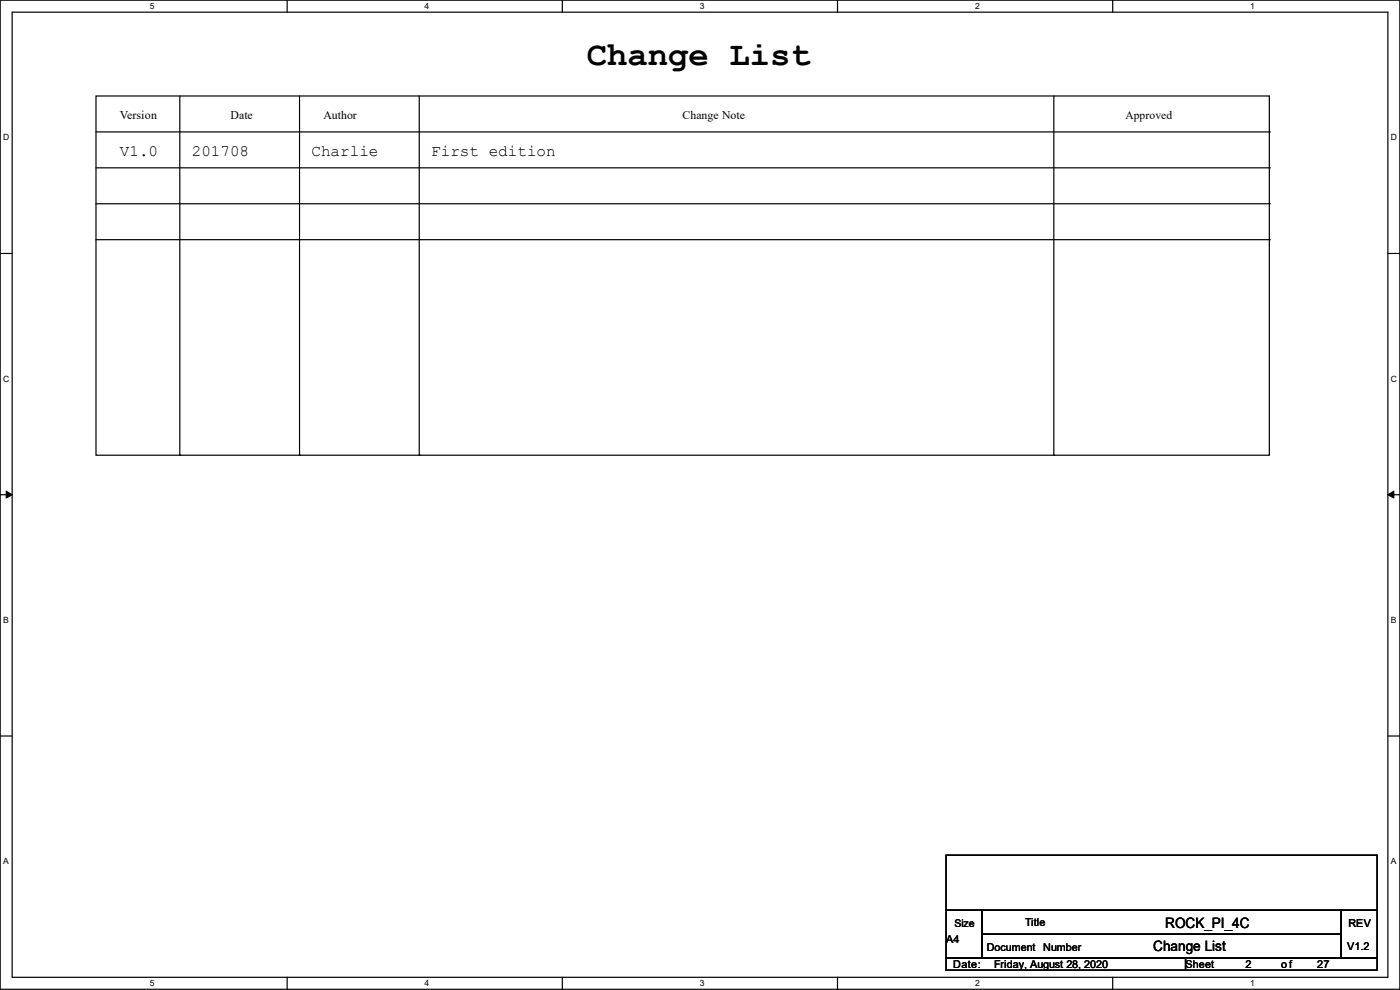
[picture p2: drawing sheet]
<svg xmlns="http://www.w3.org/2000/svg" width="297mm" height="210mm" viewBox="0 0 297 210" stroke-linecap="round" stroke-linejoin="round" font-family="sans-serif">
<defs><g id="words">
<text font-size="7.2" x="124.5" y="13.7">Change List</text>
<g font-size="3.4">
<text x="25.4" y="33.2">V1.0</text>
<text x="40.7" y="33.2">201708</text>
<text x="66.1" y="33.2">Charlie</text>
<text x="91.5" y="33.2">First edition</text>
</g>
<g font-size="3">
<text x="247.2" y="196.9">ROCK_PI_4C</text>
<text x="244.7" y="201.7">Change List</text>
</g>
<g font-size="2.5">
<text x="25.4" y="25.2">Version</text>
<text x="48.9" y="25.1">Date</text>
<text x="68.6" y="25.1">Author</text>
<text x="144.8" y="25.1">Change Note</text>
<text x="238.8" y="25.1">Approved</text>
</g>
<g font-size="2.3">
<text x="217.5" y="196.4">Title</text>
<text x="286" y="196.7">REV</text>
<text x="200.7" y="200">A4</text>
<text x="209.3" y="201.8">Document</text>
<text x="221.3" y="201.8">Number</text>
<text x="285.8" y="201.5">V1.2</text>
<text x="202.2" y="205.3">Date:</text>
<text x="210.9" y="205.3">Friday, August 28, 2020</text>
<text x="251.5" y="205.3">Sheet</text>
<text x="264.2" y="205.3">2</text>
<text x="271.8" y="205.3">of</text>
<text x="279.5" y="205.3">27</text>
</g>
<text font-size="2.2" x="202.5" y="196.6">Size</text>
<g font-size="1.8">
<text x="31.8" y="1.9">5</text>
<text x="90.1" y="1.9">4</text>
<text x="148.5" y="1.9">3</text>
<text x="206.8" y="1.9">2</text>
<text x="265.2" y="1.9">1</text>
<text x=".7" y="29.8">D</text>
<text x="295.1" y="29.8">D</text>
<text x=".7" y="80.9">C</text>
<text x="295.1" y="80.9">C</text>
<text x=".7" y="132.1">B</text>
<text x="295.1" y="132.1">B</text>
<text x=".7" y="183.3">A</text>
<text x="295.1" y="183.3">A</text>
<text x="31.8" y="209.2">5</text>
<text x="90.1" y="209.2">4</text>
<text x="148.5" y="209.2">3</text>
<text x="206.8" y="209.2">2</text>
<text x="265.2" y="209.2">1</text>
</g>
</g></defs>
<path d="M0 0h297v209.8h-297zM2.6 2.6h291.8v204.7h-291.8z" fill="none" stroke="#000" stroke-width=".25"/>
<g fill="#fff">
<path d="M31.7 .3h1v2h-1z"/>
<path d="M31.7 207.6h1v1.9h-1z"/>
</g>
<path d="M60.9 0v2.6M60.9 207.3v2.5" fill="none" stroke="#000" stroke-width=".25"/>
<g fill="#fff">
<path d="M90.1 .3h1v2h-1z"/>
<path d="M90.1 207.6h1v1.9h-1z"/>
</g>
<path d="M119.3 0v2.6M119.3 207.3v2.5" fill="none" stroke="#000" stroke-width=".25"/>
<g fill="#fff">
<path d="M148.5 .3h.9v2h-.9z"/>
<path d="M148.5 207.6h.9v1.9h-.9z"/>
</g>
<path d="M177.7 0v2.6M177.7 207.3v2.5" fill="none" stroke="#000" stroke-width=".25"/>
<g fill="#fff">
<path d="M206.8 .3h1v2h-1z"/>
<path d="M206.8 207.6h1v1.9h-1z"/>
</g>
<path d="M236.1 0v2.6M236.1 207.3v2.5" fill="none" stroke="#000" stroke-width=".25"/>
<g fill="#fff">
<path d="M265.2 .3h1v2h-1z"/>
<path d="M265.2 207.6h1v1.9h-1z"/>
<path d="M.7 28.2h1.2v1.9h-1.2z"/>
<path d="M295.1 28.2h1.2v1.9h-1.2z"/>
<path d="M.7 79.3h1.2v2h-1.2z"/>
<path d="M295.1 79.3h1.2v2h-1.2z"/>
</g>
<path d="M0 53.8h2.6M294.4 53.8h2.6" fill="none" stroke="#000" stroke-width=".25"/>
<g fill="#fff">
<path d="M.7 130.5h1.2v2h-1.2z"/>
<path d="M295.1 130.5h1.1v2h-1.1z"/>
</g>
<path d="M0 104.9h2.6M294.4 104.9h2.6" fill="none" stroke="#000" stroke-width=".25"/>
<path d="M1.3 104.2l1.3 .7-1.3 .8zM294.4 104.9l1.3-.7v1.5z" fill="#000" stroke="#000" stroke-width=".21"/>
<g fill="#fff">
<path d="M.7 181.7h1.2v2h-1.2z"/>
<path d="M295.1 181.7h1.1v2h-1.1z"/>
</g>
<g fill="none" stroke="#000" stroke-width=".25">
<path d="M20.4 20.4h248.9v76.2h-248.9zM20.4 28h248.9M20.4 35.6h248.9M38.1 20.4v76.2M63.5 20.4v76.2M88.9 20.4v76.2M223.6 20.4v76.2M269.3 28h.1M269.3 35.6h.1M20.4 43.2h248.9M20.4 50.8h248.9M269.3 43.2h.1"/>
<path d="M269.3 50.8h.1M38.1 96.6h.1M63.5 96.6h.1M88.9 96.6h.1M223.6 96.6h.1M0 156.1h2.6M294.4 156.1h2.6M200.7 181.4h91.4v11.7h-91.4zM200.7 193.1h7.6v10.1h-7.6zM208.3 193.1h76.2v5.1h-76.2zM208.3 198.2h76.2v5h-76.2zM284.5 193.1h7.6v10.1h-7.6z"/>
<path d="M200.7 203.2h50.8v2.6h-50.8zM251.5 203.2h40.6v2.6h-40.6z"/>
</g>
<use href="#words"/>
</svg>
